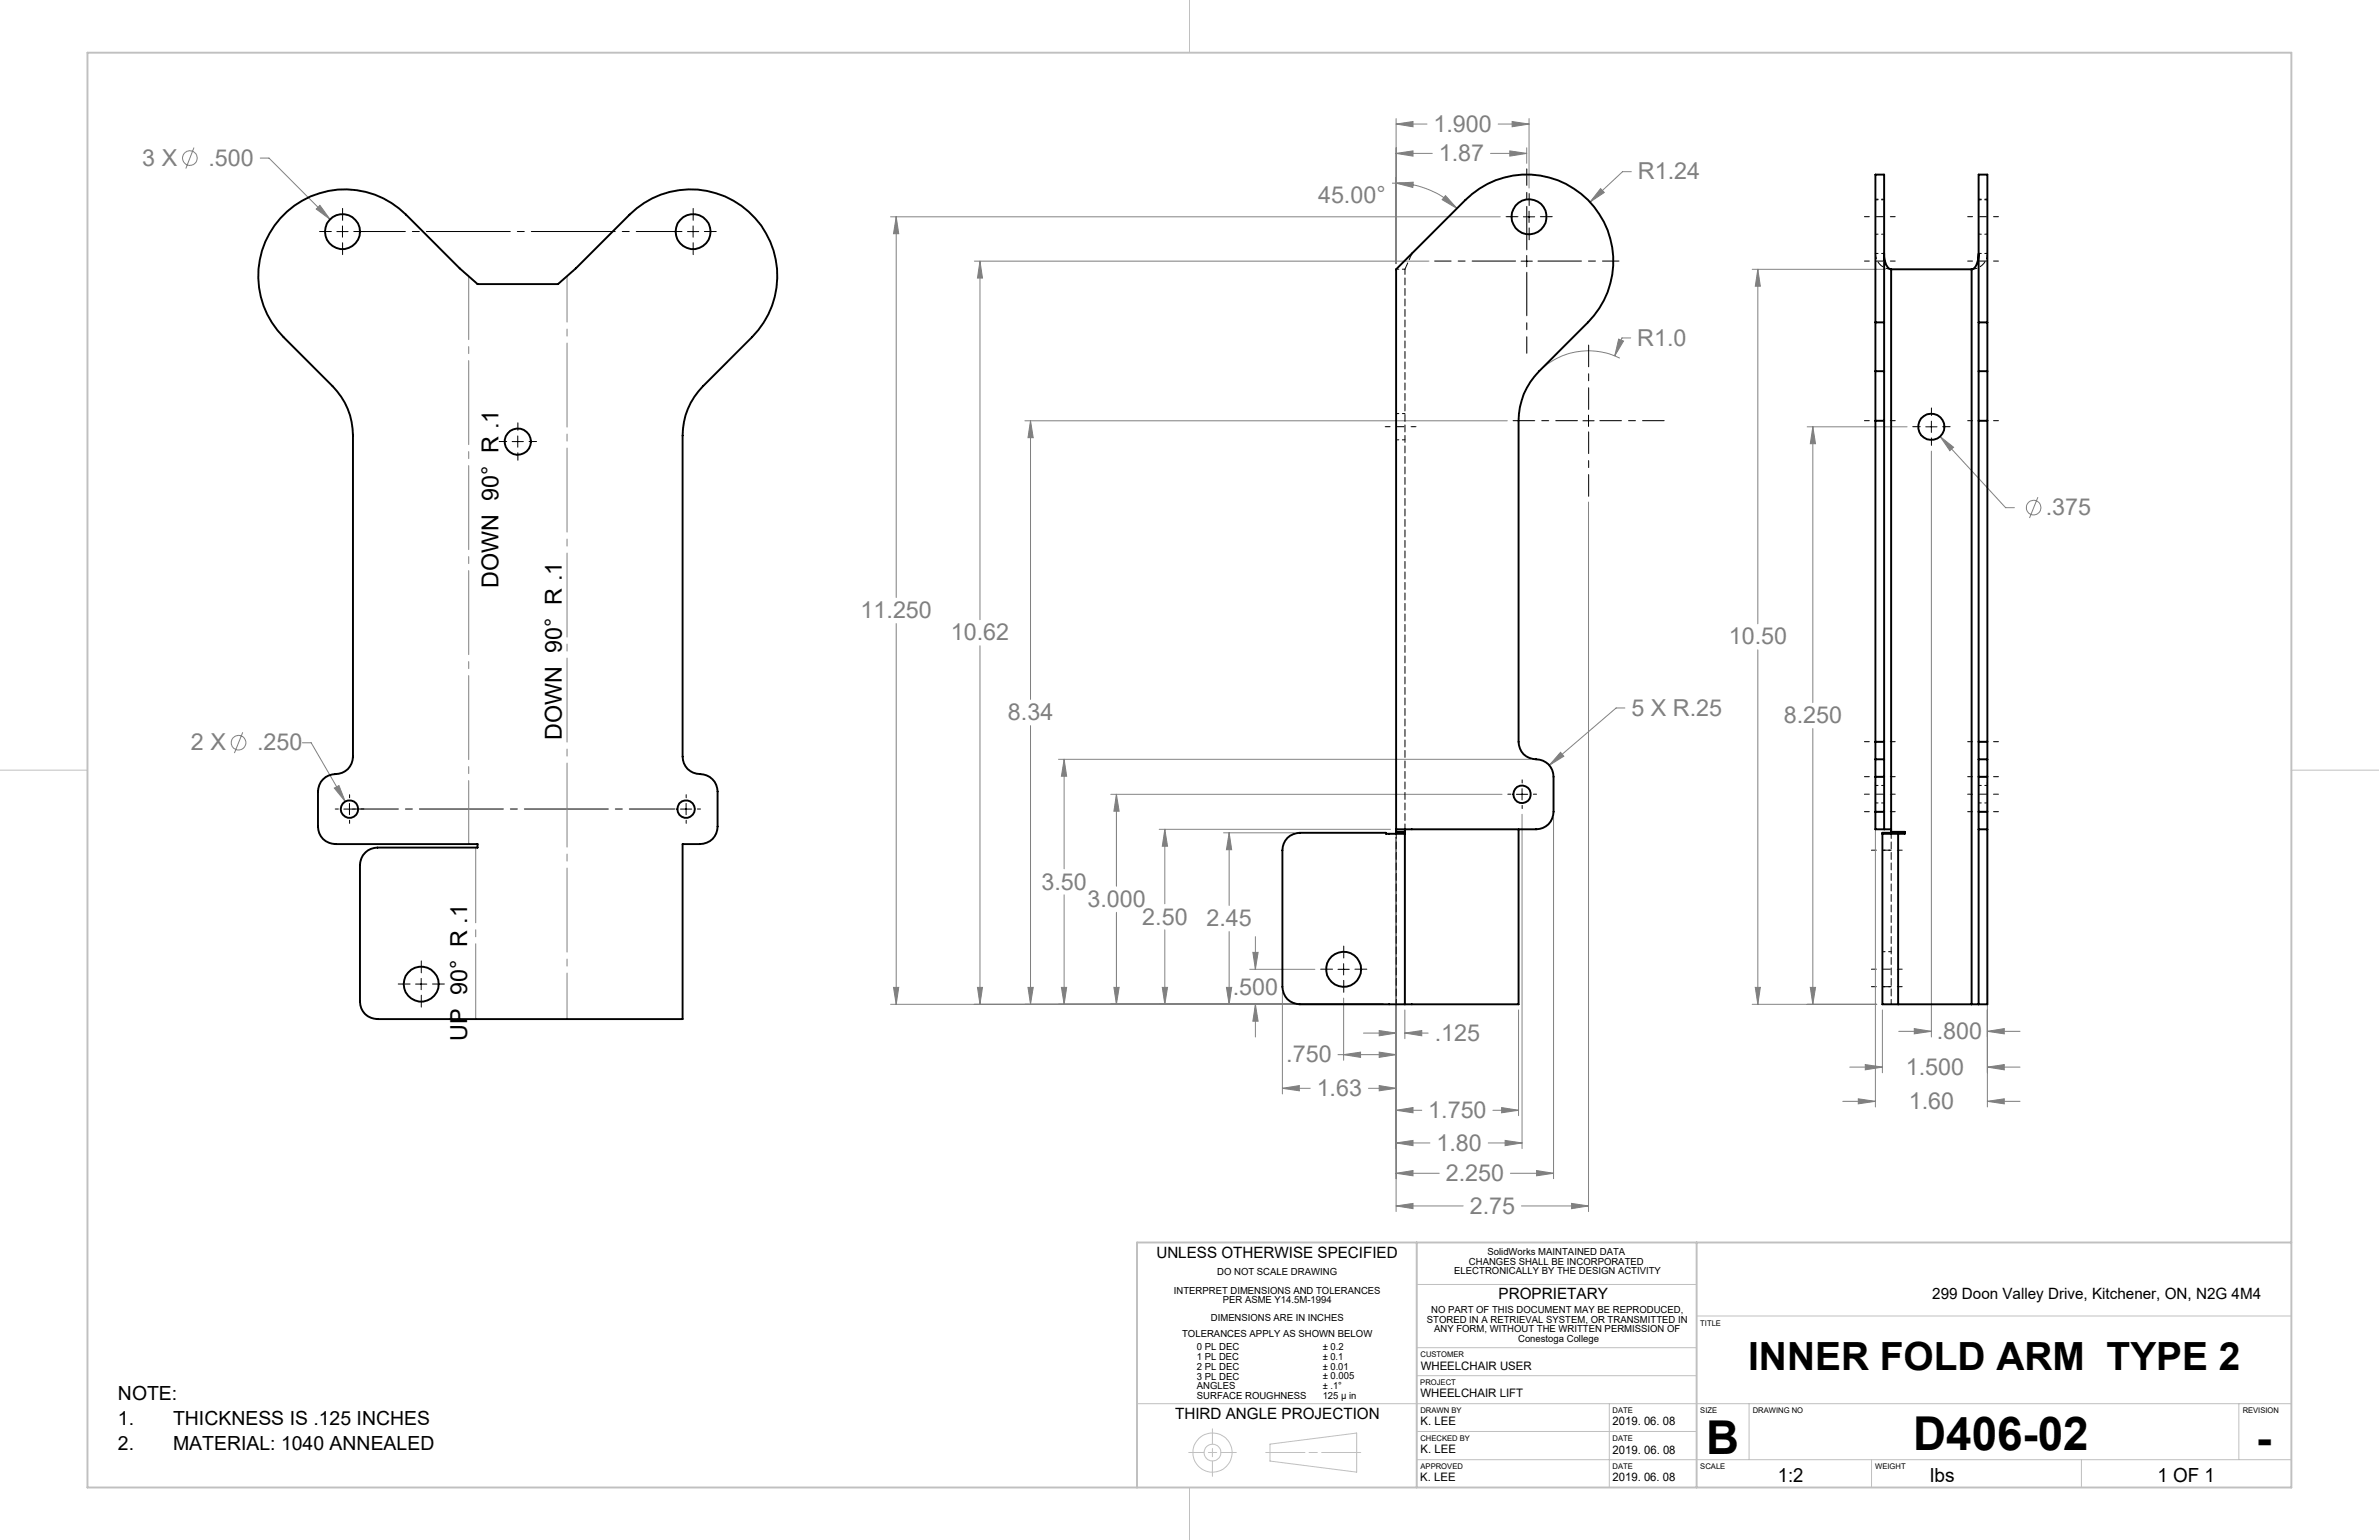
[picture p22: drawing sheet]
<svg xmlns="http://www.w3.org/2000/svg" width="432mm" height="279mm" viewBox="0 0 432 279" stroke-linecap="round" stroke-linejoin="round" font-family="sans-serif">
<defs><g id="words">
<g font-size="8.5">
<text x="309.7" y="263.8">B</text>
<text x="347.3" y="263.1">D406-02</text>
<text x="409.5" y="263.7">-</text>
</g>
<text font-size="7.1" x="317.3" y="248.5">INNER FOLD ARM TYPE 2</text>
<g font-size="4.2" fill="#808080">
<text x="260.2" y="23.9">1.900</text>
<text x="261.2" y="29.2">1.87</text>
<text x="25.8" y="30.1">3 X</text>
<text x="37.8" y="30.1">.500</text>
<text x="297.3" y="32.5">R1.24</text>
<text x="239.2" y="36.9">45.00°</text>
<text x="297.2" y="62.7">R1.0</text>
<text x="371.3" y="93.5">.375</text>
<text x="156.2" y="112.2">11.250</text>
<text x="172.6" y="116.2">10.62</text>
<text x="313.8" y="116.9">10.50</text>
<text x="182.9" y="130.7">8.34</text>
<text x="296.1" y="129.8">5 X R.25</text>
<text x="323.8" y="131.2">8.250</text>
<text x="34.7" y="136.2">2 X</text>
<text x="46.7" y="136.2">.250</text>
<text x="189" y="161.4">3.50</text>
<text x="197.4" y="164.6">3.000</text>
<text x="207.3" y="167.7">2.50</text>
<text x="219" y="168.1">2.45</text>
<text x="223.8" y="180.4">.500</text>
<text x="260.4" y="188.8">.125</text>
<text x="351.5" y="188.5">.800</text>
<text x="233.5" y="192.8">.750</text>
<text x="345.9" y="195">1.500</text>
<text x="239" y="198.9">1.63</text>
<text x="259.2" y="202.8">1.750</text>
<text x="346.5" y="201.2">1.60</text>
<text x="260.7" y="208.8">1.80</text>
<text x="262.4" y="214.3">2.250</text>
<text x="266.8" y="220.2">2.75</text>
</g>
<g font-size="4.2">
<text x="90.5" y="106.6" transform="rotate(-90 90.5 106.6)">DOWN 90° R .1</text>
<text x="102" y="134.2" transform="rotate(-90 102 134.2)">DOWN 90° R .1</text>
<text x="84.8" y="188.8" transform="rotate(-90 84.8 188.8)">UP 90° R .1</text>
</g>
<g font-size="3.5">
<text x="21.4" y="254.1">NOTE:</text>
<text x="21.4" y="258.6">1.</text>
<text x="21.4" y="263.1">2.</text>
<text x="31.4" y="258.6">THICKNESS IS .125 INCHES</text>
<text x="31.4" y="263.1">MATERIAL: 1040 ANNEALED</text>
<text x="322.7" y="268.9">1:2</text>
<text x="350.4" y="268.9">lbs</text>
<text x="391.6" y="268.9">1 OF 1</text>
</g>
<g font-size="2.8">
<text x="209.9" y="228.2">UNLESS OTHERWISE SPECIFIED</text>
<text x="272" y="235.8">PROPRIETARY</text>
<text x="350.7" y="235.8">299 Doon Valley Drive, Kitchener, ON, N2G 4M4</text>
<text x="213.3" y="257.5">THIRD ANGLE PROJECTION</text>
</g>
<g font-size="2.1">
<text x="257.9" y="248.5">WHEELCHAIR USER</text>
<text x="257.8" y="253.5">WHEELCHAIR LIFT</text>
<text x="257.8" y="263.7">K. LEE</text>
<text x="257.9" y="258.6">K. LEE</text>
<text x="292.7" y="258.6">2019. 06. 08</text>
<text x="292.7" y="263.7">2019. 06. 08</text>
<text x="257.8" y="268.8">K. LEE</text>
<text x="292.7" y="268.7">2019. 06. 08</text>
</g>
<g font-size="1.8">
<text x="270" y="227.7">SolidWorks MAINTAINED DATA</text>
<text x="220.9" y="231.4">DO NOT SCALE DRAWING</text>
<text x="264" y="231.2">ELECTRONICALLY BY THE DESIGN ACTIVITY</text>
<text x="266.6" y="229.4">CHANGES SHALL BE INCORPORATED</text>
<text x="213.1" y="234.7">INTERPRET DIMENSIONS AND TOLERANCES</text>
<text x="219.8" y="239.7">DIMENSIONS ARE IN INCHES</text>
<text x="222" y="236.5">PER ASME Y14.5M-1994</text>
<text x="259" y="240">STORED IN A RETRIEVAL SYSTEM, OR TRANSMITTED IN</text>
<text x="259.8" y="238.2">NO PART OF THIS DOCUMENT MAY BE REPRODUCED,</text>
<text x="214.6" y="242.7">TOLERANCES APPLY AS SHOWN BELOW</text>
<text x="217.3" y="245">0 PL DEC</text>
<text x="240.1" y="245">± 0.2</text>
<text x="260.3" y="241.7">ANY FORM, WITHOUT THE WRITTEN PERMISSION OF</text>
<text x="275.6" y="243.5">Conestoga College</text>
<text x="217.3" y="246.8">1 PL DEC</text>
<text x="217.3" y="248.5">2 PL DEC</text>
<text x="217.3" y="250.3">3 PL DEC</text>
<text x="240.1" y="246.7">± 0.1</text>
<text x="240.1" y="248.5">± 0.01</text>
<text x="240.1" y="250.3">± 0.005</text>
<text x="217.3" y="252">ANGLES</text>
<text x="217.3" y="253.8">SURFACE ROUGHNESS</text>
<text x="240.1" y="252">± .1°</text>
<text x="240.1" y="253.8">125 µ in</text>
</g>
<g font-size="1.4">
<text x="308.6" y="240.5">TITLE</text>
<text x="257.8" y="251.3">PROJECT</text>
<text x="257.8" y="246.2">CUSTOMER</text>
<text x="257.8" y="256.4">DRAWN BY</text>
<text x="292.7" y="256.3">DATE</text>
<text x="308.6" y="256.4">SIZE</text>
<text x="318.1" y="256.4">DRAWING NO</text>
<text x="407.1" y="256.3">REVISION</text>
<text x="257.8" y="261.5">CHECKED BY</text>
<text x="292.7" y="261.5">DATE</text>
<text x="257.8" y="266.5">APPROVED</text>
<text x="292.7" y="266.5">DATE</text>
<text x="308.6" y="266.5">SCALE</text>
<text x="340.4" y="266.5">WEIGHT</text>
</g>
</g></defs>
<g fill="none" stroke="#c0c0c0" stroke-width=".18">
<path d="M215.9 0v9.6M0 139.7h15.9M415.9 139.7h15.9M206.4 225.4v44.5M257.1 233h50.8M257.1 225.4v44.5M307.9 238.8h108M307.9 225.4v44.5M206.4 254.7h209.5M220.1 259.2v2.8M257.1 249.6h50.8M257.1 244.5h50.8"/>
<path d="M257.1 259.7h50.8M292.1 254.7v15.2M317.5 254.7v10.1M406.4 254.7v10.1M215.8 263.5h2.7M215.9 269.9v9.5M219.3 263.5h1.5M220.1 262.8v1.5M220.1 265.1v2.8M221.6 263.5h2.8M229.7 263.5h7.2M230.5 262l15.7-2v7.1l-15.7-2z"/>
<path d="M237.6 263.5h1.5M239.9 263.5h7.1M257.1 264.8h158.8M339.7 264.8v5.1M377.8 264.8v5.1"/>
<circle cx="220.1" cy="263.5" r="3.6"/>
<circle cx="220.1" cy="263.6" r="1.53"/>
</g>
<path d="M15.9 9.6h400v260.3h-400zM257.1 225.4v44.5M307.9 225.4v44.5M415.9 225.4h-209.5v44.5" fill="none" stroke="#c0c0c0" stroke-width=".35"/>
<g fill="none" stroke="#808080" stroke-width=".18">
<path d="M35.2 26.8l-1.5 3.8M47.2 28.7h1.6l11.1 11.1M58.1 37.3l1.8 2.5-2.5-1.9zM161.6 39.3h110.7M162.7 39.3l.4 3.1h-.9zM162.7 39.3v69.1M252.7 33.2h.7M253.4 27.8l3.1-.4v.9zM253.4 22.5l3.1-.5v1zM253.4 33.2l3.1-.1-.1 .9zM253.4 33.2a15.7 15.7 0 0 1 11 4.6M253.4 21.5v26.3"/>
<path d="M253.4 27.8h6.6M253.4 22.5h5.6M262.4 35.5l2 2.3-2.6-1.6zM270.5 27.8h6.6M271.9 22.5h5.6M274 27.4l3.1 .4-3.1 .5zM274.5 22l3 .5-3 .5zM277.1 26.8v2.8M277.5 21.5v12.6M290.5 34.2l.7 .7-2.6 1.8zM296.1 31.2h-1.6l-5.9 5.5M176.8 47.4h82.6"/>
<path d="M177.9 47.4l.4 3h-.9zM177.9 47.4v65M318 48.9h24.2M319.1 48.9l.4 3h-.9zM319.1 48.9v64.3M186 76.3h87.6M187 76.3l.5 3.1h-.9zM187 76.3v50.6M293.8 61.5l.9 .4-1.6 2.7zM294 65a12.7 12.7 0 0 0-13.9 1.7M296 61.3h-1.6l-1.3 3.3M328 77.4h18.1"/>
<path d="M329 77.4l.5 3.1h-.9zM329 77.4v50.1M352.1 79.2l2.5 1.9-.7 .7zM352.1 79.2l11.9 12.9h1.6M288.3 91.1v128.7M350.6 81.8v106.3M369.9 90.2l-1.5 3.8M162.7 113.1v69.1M177.9 117.2v65M319.1 117.9v64.3M44.1 132.9l-1.6 3.7M54.9 134.8h1.6l6.2 10.6"/>
<path d="M187 131.7v50.5M192.1 137.8h85.7M193.1 137.8l.5 3h-.9zM193.1 137.8v19.8M283.2 136.5l.6 .7-2.6 1.7zM294.9 128.4h-1.6l-12.1 10.5M329 132.2v50M60.7 143l.8-.5 1.2 2.9zM201.6 144.1h71M202.6 144.1l.5 3.1h-.9zM202.6 144.1v16.7M210.4 150.5h42"/>
<path d="M211.4 150.5l.5 3h-.9zM211.4 150.5v13.5M222.1 151.1h12.8M223.1 151.1l.5 3.1h-1zM223.1 151.1v13.2M253.4 151.9v67.9M276.3 147.7v60.7M282 148.3v65.6M340.4 142v58.8M360.7 142v58.8M162.2 179.1h.9l-.4 3.1zM177.4 179.1h.9l-.4 3.1z"/>
<path d="M186.6 179.1h.9l-.5 3.1zM192.7 179.1h.9l-.5 3.1zM193.1 162.3v19.9M202.2 179.1h.9l-.5 3.1zM202.6 165.5v16.7M211 179.1h.9l-.5 3.1zM211.4 168.7v13.5M222.6 179.1h1l-.5 3.1zM223.1 169v13.2M226.8 175.9h11.9M227.4 172.8h1l-.5 3.1zM227.9 169.9v6"/>
<path d="M318.6 179.1h.9l-.4 3.1zM328.6 179.1h.9l-.5 3.1zM161.6 182.2h89.5M227.9 182.2l.5 3.1h-1zM227.9 182.2v5.9M232.8 197.4l3-.4v.9zM232.8 180.1v18.4M232.8 197.4h5M242.9 191.3h10.5M243.9 191.3l3-.4v.9zM243.9 181.1v11.3M247.5 187.4h5.9"/>
<path d="M248.4 197.4h5M250.3 187l3.1 .4-3.1 .5zM250.3 190.9l3.1 .4-3.1 .5zM250.3 197l3.1 .4-3.1 .5zM255 187.4l3.1-.4v.9zM255 183.2v5.3M255 187.4h4.2M275.6 183.2v19.2M318 182.2h22.6M334.5 199.8h5.9M335.7 193.6h6M337.3 199.4l3.1 .4-3.1 .5z"/>
<path d="M338.6 193.1l3.1 .5-3.1 .5zM341.7 183.2v11.4M344.6 187.1h6M347.5 186.6l3.1 .5-3.1 .5zM360.7 187.1l3.1-.5v1zM360.7 193.6l3.1-.5v1zM360.7 199.8l3.1-.4v.9zM360.7 187.1h5.9M360.7 193.6h5.9M360.7 199.8h5.9M253.4 201.4l3.1-.5v1zM253.4 207.4l3.1-.5v1z"/>
<path d="M253.4 212.9l3.1-.5v.9zM253.4 218.8l3.1-.5v1zM253.4 201.4h4.7M253.4 207.4h6.1M253.4 212.9h7.8M253.4 218.8h12.2M270.1 207.4h6.2M271 201.4h4.6M272.6 200.9l3 .5-3 .5zM273.2 206.9l3.1 .5-3.1 .5zM274.1 212.9h7.9M276.2 218.8h12.1"/>
<path d="M278.9 212.4l3.1 .5-3.1 .4zM285.3 218.3l3 .5-3 .5z"/>
<circle cx="34.5" cy="28.7" r="1.33"/>
<circle cx="369.1" cy="92.1" r="1.33"/>
<circle cx="43.3" cy="134.7" r="1.32"/>
</g>
<g fill="none" stroke="#000" stroke-width=".18" stroke-dasharray="15.2 1.3 1.3 1.3" stroke-dashoffset="14.4">
<path d="M338.4 39.3h5.6M362.7 39.3h-5.6M338.4 47.4h5.6M362.7 47.4h-5.6M251.4 77.4h5.6M338.4 76.3h5.6M362.7 76.3h-5.6M338.4 134.6h5.6M362.7 134.6h-5.6M338.4 147.3h5.6M338.4 140.9h5.6M338.4 144.1h5.6"/>
<path d="M339.7 154.2h5.6M362.7 140.9h-5.6M362.7 147.3h-5.6M362.7 144.1h-5.6M339.7 179h5.6M339.7 175.8h5.6"/>
</g>
<g fill="none" stroke="#000" stroke-width=".18" stroke-dasharray="15.2 1.3 1.3 1.3">
<path d="M62.2 40v-2.2M125.8 40v-2.2M275.5 39.3h-2.1M277.6 37.3v-2.2M279.6 39.3h2.1M60.1 42h-2.1M62.2 44v2.2M64.2 42h2.2M125.8 44v2.2M127.8 42h2.2M277.6 41.3v2.2M94 78.1v-1.4"/>
<path d="M348.5 77.4h-1.3M350.6 75.4v-1.4M350.6 79.4v1.4M352.6 77.4h1.4M92 80.1h-1.4M94 82.1v1.4M96 80.1h1.4M61.4 146.8h-.6M63.5 144.7v-.5M63.5 148.8v.6M65.5 146.8h.6M124.5 144.7v-.5"/>
<path d="M124.5 148.8v.6M126.6 146.8h.5M274.2 144.1h-.5M276.3 142.1v-.6M276.3 146.1v.6M278.3 144.1h.6M74.4 178.5h-2.1M76.5 176.5v-2.2M78.5 178.5h2.2M241.9 175.8h-2.2M243.9 173.8v-2.2M243.9 177.9v2.1"/>
<path d="M245.9 175.8h2.2M76.5 180.6v2.1"/>
</g>
<path d="M286.3 76.3h-11.7M288.3 74.3v-11.7M288.3 78.4v11.6M290.4 76.3h11.7" fill="none" stroke="#000" stroke-width=".18" stroke-dasharray="15.2 1.3 1.3 1.3" stroke-dashoffset="11.3"/>
<path d="M275.1 47.4h-14.7M277.1 45.3v-14.7M277.1 49.4v14.7M279.2 47.4h14.7" fill="none" stroke="#000" stroke-width=".18" stroke-dasharray="15.2 1.3 1.3 1.3" stroke-dashoffset="7.3"/>
<g fill="none" stroke="#000" stroke-width=".18">
<path d="M276.5 39.3h2.1M277.5 38.3v2.1M61.1 42h2.1M62.2 41v2M124.8 42h2M125.8 41v2M276.1 47.4h2M277.1 46.4v2M94 79.1v2M287.3 76.3h2M288.3 75.3v2.1M349.5 77.4h2.1"/>
<path d="M350.6 76.4v2.1M93 80.1h2M62.4 146.8h2.1M63.4 145.8v2M123.5 146.8h2.1M124.5 145.8v2M275.2 144.1h2.1M276.3 143.1v2M75.4 178.5h2.1M76.4 177.5v2.1M242.9 175.9h2M243.9 174.8v2.1"/>
</g>
<path d="M123.8 42h-58.5" fill="none" stroke="#000" stroke-width=".18" stroke-dasharray="15.2 1.3 1.3 1.3" stroke-dashoffset="6.9"/>
<path d="M122.5 146.8h-58.5" fill="none" stroke="#000" stroke-width=".18" stroke-dasharray="15.2 1.3 1.3 1.3" stroke-dashoffset="7"/>
<path d="M86.3 184.9v-31.1" fill="none" stroke="#808080" stroke-width=".18" stroke-dasharray="15.2 1.3 1.3 1.3" stroke-dashoffset="1.6"/>
<path d="M102.9 184.9v-134.8" fill="none" stroke="#808080" stroke-width=".18" stroke-dasharray="15.2 1.3 1.3 1.3" stroke-dashoffset="6.9"/>
<path d="M85.1 50.1v103" fill="none" stroke="#808080" stroke-width=".18" stroke-dasharray="15.2 1.3 1.3 1.3" stroke-dashoffset="3.7"/>
<path d="M250.3 187l3.1 .4-3.1 .5zM255 187.4l3.1-.4v.9zM253.4 201.4l3.1-.5v1zM272.6 200.9l3 .5-3 .5zM253.4 207.4l3.1-.5v1zM273.2 206.9l3.1 .5-3.1 .5zM253.4 212.9l3.1-.5v.9zM278.9 212.4l3.1 .5-3.1 .4zM253.4 27.8l3.1-.4v.9zM274 27.4l3.1 .4-3.1 .5zM253.4 22.5l3.1-.5v1zM274.5 22l3 .5-3 .5zM290.5 34.2l-1.9 2.5 2.6-1.8zM253.4 218.8l3.1-.5v1zM285.3 218.3l3 .5-3 .5zM250.3 190.9l3.1 .4-3.1 .5zM243.9 191.3l3-.4v.9zM250.3 197l3.1 .4-3.1 .5zM232.8 197.4l3-.4v.9zM227.9 182.2l.5 3.1h-1zM227.4 172.8h1l-.5 3.1zM222.6 179.1h1l-.5 3.1zM223.1 151.1l.5 3.1h-1zM211 179.1h.9l-.5 3.1zM211.4 150.5l.5 3h-.9zM202.2 179.1h.9l-.5 3.1zM202.6 144.1l.5 3.1h-.9zM187 76.3l.5 3.1h-.9zM186.6 179.1h.9l-.5 3.1zM177.4 179.1h.9l-.4 3.1zM177.9 47.4l.4 3h-.9zM193.1 137.8l.5 3h-.9zM192.7 179.1h.9l-.5 3.1zM162.2 179.1h.9l-.4 3.1zM162.7 39.3l.4 3.1h-.9zM283.2 136.5l-2 2.4 2.6-1.7zM293.8 61.5l-.7 3.1 1.6-2.7zM262.4 35.5l2 2.3-2.6-1.6zM253.4 33.2l3.1-.1-.1 .9zM328.6 179.1h.9l-.5 3.1zM329 77.4l.5 3.1h-.9zM318.6 179.1h.9l-.4 3.1zM319.1 48.9l.4 3h-.9zM360.7 187.1l3.1-.5v1zM347.5 186.6l3.1 .5-3.1 .5zM360.7 193.6l3.1-.5v1zM338.6 193.1l3.1 .5-3.1 .5zM360.7 199.8l3.1-.4v.9zM337.3 199.4l3.1 .4-3.1 .5zM352.1 79.2l1.8 2.6 .7-.7zM58.1 37.3l-.7 .6 2.5 1.9zM60.7 143l2 2.4-1.2-2.9z" fill="#808080"/>
<g fill="none" stroke="#000" stroke-width=".35">
<path d="M50.9 39.6a15.7 15.7 0 0 1 22.8-.7l9.7 9.8 3.3 2.8h14.6l3.2-2.8 9.8-9.8a15.7 15.7 0 0 1 22.2 .1 15.7 15.7 0 0 1 0 22.2l-8.9 8.9a12.6 12.6 0 0 0-3.7 8.9v58.3a3.1 3.1 0 0 0 3.2 3.1 3.2 3.2 0 0 1 3.1 3.2v6.4a3.1 3.1 0 0 1-3.1 3.1h-3.2v31.8h-55.4a3.1 3.1 0 0 1-3.2-3.2v-24.7a3.2 3.2 0 0 1 3.2-3.2h18.2v-.7h-25.8a3.1 3.1 0 0 1-3.2-3.1v-6.4a3.2 3.2 0 0 1 3.2-3.2 3.1 3.1 0 0 0 3.2-3.1v-58.3a12.6 12.6 0 0 0-3.7-8.9l-8.9-8.9a15.7 15.7 0 0 1-.6-21.6zM340.4 58.5v-26.8h1.6v26.8M340.4 58.5h1.6M340.4 58.5v8.8M342 46l.2 1.6a1.63 1.63 0 0 0 1.1 1.3M342 58.5v8.8M343.3 48.9v102h2.4v.4h-1.2M343.3 48.9h14.6M357.9 48.9v133.3M359.1 58.5v-26.8h1.6v26.8M359.1 46a3.3 3.3 0 0 1-1 2.8l-.2 .1M359.1 58.5h1.6"/>
<path d="M359.1 58.5v8.8M360.7 58.5v8.8M340.4 67.3v9M340.4 67.3h1.6M340.4 76.3v58.3M340.4 76.3h1.6M342 67.3v9M342 76.3v58.3M359.1 67.3v9M359.1 67.3h1.6M359.1 76.3v58.3M359.1 76.3h1.6"/>
<path d="M360.7 67.3v9M360.7 76.3v58.3M340.4 137.8v3.1M340.4 134.6v3.2M340.4 137.8h1.6M340.4 134.6h1.6M342 137.8v3.1M342 134.6v3.2M359.1 137.8v3.1M359.1 134.6v3.2M359.1 137.8h1.6M359.1 134.6h1.6"/>
<path d="M360.7 137.8v3.1M360.7 134.6v3.2M253.4 150.5h25.4a3.1 3.1 0 0 0 3.2-3.2v-6.4a3.1 3.1 0 0 0-3.2-3.1 3.1 3.1 0 0 1-3.2-3.2v-58.3a12.5 12.5 0 0 1 3.8-9l8.8-8.8a15.7 15.7 0 0 0 0-22.2 15.7 15.7 0 0 0-22.2 0l-12.6 12.6v102.4M253.4 150.9h1.6M255 151.3h-3.4v-.2h-15.7a3.1 3.1 0 0 0-3.1 3.2v24.7a3.1 3.1 0 0 0 3.1 3.2h19.1M255 150.5v31.7M275.6 150.5v31.7h-20.6M340.4 147.3v3.2h1.6M340.4 140.9v6.4M340.4 140.9h1.6M340.4 147.3h1.6M341.7 151.3h2.8"/>
<path d="M342 147.3v3.2M342 150.5h1.3M342 140.9v6.4M343.3 151.3v-.2h-1.6v31.1h2.8M344.5 151.3v30.9M359.1 147.3v3.2M359.1 150.5h1.6M359.1 140.9v6.4M359.1 150.5v31.7M359.1 140.9h1.6M359.1 147.3h1.6M360.7 147.3v3.2"/>
<path d="M360.7 150.5v31.7h-1.6M360.7 140.9v6.4M344.5 182.2h13.4M357.9 182.2h1.2"/>
<circle cx="277.5" cy="39.3" r="3.2"/>
<circle cx="62.2" cy="42" r="3.2"/>
<circle cx="125.8" cy="42" r="3.2"/>
<circle cx="350.5" cy="77.4" r="2.38"/>
<circle cx="94" cy="80.1" r="2.38"/>
<circle cx="63.4" cy="146.8" r="1.58"/>
<circle cx="124.5" cy="146.8" r="1.58"/>
<circle cx="276.3" cy="144.1" r="1.59"/>
<circle cx="76.4" cy="178.5" r="3.2"/>
<circle cx="243.9" cy="175.9" r="3.2"/>
</g>
<g fill="none" stroke="#000" stroke-width=".18" stroke-dasharray="1.3 .6" stroke-dashoffset=".8">
<path d="M342 36.3h-1.6M342 36.1h-1.6M359.1 36.3h1.6M360.7 36.1h-1.6M255 48.8h-1.6M340.4 42.5h1.6M342 46h-1.6M359.1 46h1.6M359.1 42.5h1.6M253.4 79.8h1.6M255 75h-1.6M340.4 145.7h1.6"/>
<path d="M341.7 154.2h1.6M342 142.5h-1.6M359.1 145.7h1.6M360.7 142.5h-1.6M341.7 179h1.6M343.3 172.7h-1.6"/>
</g>
<path d="M256.3 46l-1.3 2.8" fill="none" stroke="#000" stroke-width=".18" stroke-dasharray="1.3 .6"/>
<path d="M255 48.8v101.6M340.4 46a2.86 2.86 0 0 0 2.9 2.8M357.9 48.8a2.86 2.86 0 0 0 2.8-2.8" fill="none" stroke="#000" stroke-width=".18" stroke-dasharray="1.3 .6" stroke-dashoffset=".3"/>
<path d="M343.3 151.3v30.9M253.4 182.2v-30.9" fill="none" stroke="#000" stroke-width=".18" stroke-dasharray="1.3 .6" stroke-dashoffset=".4"/>
<use href="#words"/>
</svg>
